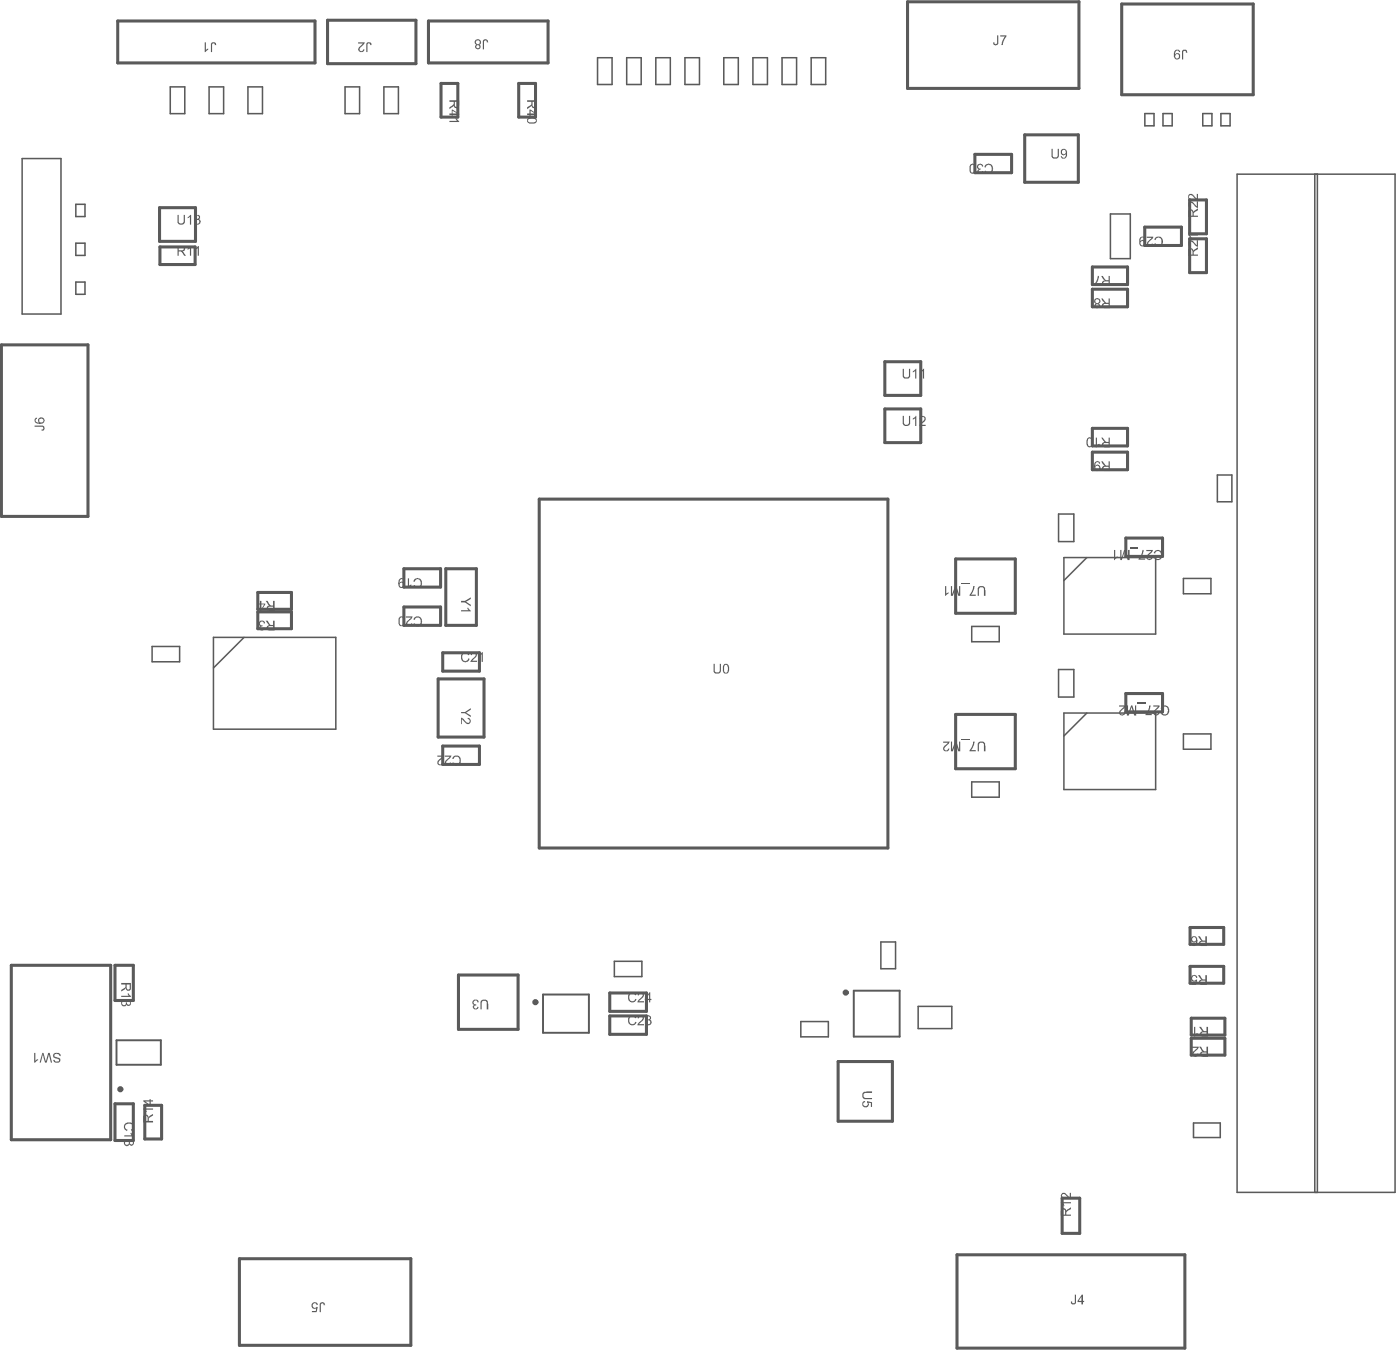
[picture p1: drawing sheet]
<svg xmlns="http://www.w3.org/2000/svg" width="304mm" height="294mm" viewBox="0 0 304 294" stroke-linecap="round" stroke-linejoin="round" font-family="sans-serif">
<g fill="none" stroke="#5a5a5a" stroke-width=".66">
<path d="M25.6 4.6h42.8v9.1h-42.8zM71.1 4.4h19.2v9.4h-19.2zM93.1 4.6h25.9v9.1h-25.9zM95.8 18.1h3.6v7.3h-3.6zM112.7 18.1h3.6v7.3h-3.6zM197.1 .4h37.3v18.8h-37.3zM243.6 .9h28.6v19.7h-28.6zM211.8 33.5h7.9v4h-7.9zM222.6 29.3h11.6v10.3h-11.6zM34.7 45.1h7.8v7.3h-7.8zM34.7 53.6h7.7v3.9h-7.7zM237.3 58h7.6v3.8h-7.6z"/>
<path d="M248.6 49.3h8v4h-8zM258.4 43.4h3.7v7.4h-3.7zM258.4 51.9h3.7v7.3h-3.7zM.3 74.9h18.8v37.3h-18.8zM192.2 78.6h7.8v7.3h-7.8zM237.3 62.8h7.6v3.8h-7.6zM192.2 88.8h7.8v7.3h-7.8zM237.3 93h7.6v3.9h-7.6zM237.3 98.2h7.6v3.8h-7.6zM117.1 108.4h75.8v75.8h-75.8zM244.5 116.9h8v4h-8zM56 128.7h7.3v3.6h-7.3z"/>
<path d="M56 132.9h7.3v3.7h-7.3zM87.7 123.5h8v4h-8zM87.7 131.8h8v4h-8zM96.8 123.5h6.7v12.3h-6.7zM207.6 121.4h12.9v11.8h-12.9zM95.2 147.5h9.9v12.6h-9.9zM96.2 141.8h7.9v4h-7.9zM207.6 155.2h12.9v11.8h-12.9zM244.5 150.6h8v4h-8zM96.2 162h7.9v4h-7.9zM2.5 209.7h21.5v37.8h-21.5zM25 209.7h4v7.6h-4z"/>
<path d="M99.6 211.8h12.9v11.8h-12.9zM132.4 215.7h8v4h-8zM258.5 201.4h7.3v3.7h-7.3zM258.5 209.9h7.3v3.6h-7.3zM25 239.7h4v8h-4zM132.4 220.7h8v3.9h-8zM182 230.6h11.8v12.9h-11.8zM258.7 221.1h7.4v3.7h-7.4zM258.7 225.5h7.4v3.7h-7.4zM31.5 240.1h3.6v7.3h-3.6zM52 273.4h37.2v18.8h-37.2zM207.9 272.5h49.5v20.3h-49.5z"/>
<path d="M230.7 260.2h3.8v7.7h-3.8z"/>
</g>
<g fill="none" stroke="#5a5a5a" stroke-width=".33">
<path d="M37 18.9h3.1v5.8h-3.1zM45.4 18.9h3.2v5.8h-3.2zM53.9 18.9h3.1v5.8h-3.1zM74.9 18.9h3.2v5.8h-3.2zM83.4 18.9h3.1v5.8h-3.1zM129.8 12.5h3.1v5.9h-3.1zM136.1 12.5h3.2v5.9h-3.2zM142.4 12.5h3.2v5.9h-3.2zM148.8 12.5h3.1v5.9h-3.1zM157.2 12.5h3.2v5.9h-3.2zM163.5 12.5h3.2v5.9h-3.2zM169.9 12.5h3.1v5.9h-3.1z"/>
<path d="M176.2 12.5h3.2v5.9h-3.2zM4.8 34.4h8.4v33.8h-8.4zM248.7 24.7h2v2.6h-2zM252.6 24.7h2v2.6h-2zM261.3 24.7h1.9v2.6h-1.9zM265.2 24.7h2v2.6h-2zM268.7 37.8h34.3v221.2h-34.3zM285.6 37.8v221.2M286.1 37.8v221.2M16.5 44.4h2v2.6h-2zM16.5 52.8h2v2.7h-2zM241.2 46.5h4.3v9.7h-4.3z"/>
<path d="M16.5 61.3h2v2.6h-2zM229.9 111.6h3.3v6h-3.3zM264.4 103.2h3.2v5.8h-3.2zM46.4 138.4h26.5v20h-26.5zM53 138.4l-6.6 6.7M211.1 136.1h5.9v3.3h-5.9zM231.1 121.1h19.9v16.6h-19.9zM236.1 121.1l-5 5M257.1 125.6h5.9v3.4h-5.9zM33 140.4h6v3.3h-6zM229.9 145.4h3.3v6h-3.3zM231.1 154.9h19.9v16.6h-19.9z"/>
<path d="M236.1 154.9l-5 5M257.1 159.4h5.9v3.3h-5.9zM211.1 169.8h5.9v3.3h-5.9zM133.4 208.8h6v3.3h-6zM191.3 204.6h3.2v5.8h-3.2zM199.4 218.6h7.3v4.8h-7.3zM173.9 221.9h6v3.3h-6zM259.2 243.9h5.9v3.2h-5.9z"/>
</g>
<path d="M117.9 216h10v8.3h-10zM185.4 215.2h10v9.9h-10zM25.3 225.9h9.6v5.4h-9.6z" fill="none" stroke="#5a5a5a" stroke-width=".42"/>
<g fill="#5a5a5a">
<path d="M38.6 46.7h.2v1.2a.56 .56 0 0 0 .6 .6 .56 .56 0 0 0 .5-.6v-1.2h.3v1.2a.81 .81 0 0 1-.8 .9 .81 .81 0 0 1-.8-.9z"/>
<path d="M40.8 47.1l.7-.4v2.1h-.2v-1.7l-.5 .3z"/>
<path d="M42.5 46.7a.61 .61 0 0 1 .8 .1 .61 .61 0 0 1 .1 .7l-.2 .1a.65 .65 0 0 1 .1 1.1 .65 .65 0 0 1-1-.3l-.1-.2h.2a.44 .44 0 0 0 .6 .4 .44 .44 0 0 0 .3-.6 .44 .44 0 0 0-.6-.2l.1-.3a.35 .35 0 0 0 .4-.3 .35 .35 0 0 0-.4-.4 .35 .35 0 0 0-.3 .5l-.3-.1z"/>
<path d="M257 10.8a.66 .66 0 0 1 .9 .6l-.3 .1a.32 .32 0 0 0-.3-.4 .32 .32 0 0 0-.3 .4v1.4h-.3v-1.8z"/>
<path d="M105 8.6a.68 .68 0 0 1 1.1 .6h-.4a.32 .32 0 0 0-.3-.4 .32 .32 0 0 0-.3 .4v1.5h-.2v-1.8z"/>
<path d="M97.6 26.3h1.6l-.3-.6h.2l.6 .8h-2.1z"/>
<path d="M155 144.2h.2v1.2a.56 .56 0 0 0 .5 .6 .56 .56 0 0 0 .6-.5v-1.3h.3v1.2a.81 .81 0 0 1-.7 .9 .81 .81 0 0 1-.9-.7z"/>
<path d="M258.4 43.8a1.08 1.08 0 0 1 1.1 .6l.5 .4v-1.1h.2v1.5a1.54 1.54 0 0 1-1.1-1h-.1a.41 .41 0 0 0-.7 0 .41 .41 0 0 0 .4 .6v.3a.71 .71 0 0 1-.6-.5 .71 .71 0 0 1 .3-.8z"/>
<path d="M258.3 42.2a1.09 1.09 0 0 1 1.3 .7l.4 .2v-1h.2v1.4l-.4-.1-.4-.4a.91 .91 0 0 0-1-.5l-.1 .5 .4 .2v.3a.73 .73 0 0 1-.6-.5 .73 .73 0 0 1 .2-.8z"/>
<path d="M258.4 52.3a1.08 1.08 0 0 1 1.1 .5l.5 .5v-1.1h.2v1.4a1.54 1.54 0 0 1-1.1-.9h-.1a.41 .41 0 0 0-.7 0 .41 .41 0 0 0 .4 .6v.2a.71 .71 0 0 1-.6-.5 .71 .71 0 0 1 .3-.7z"/>
<path d="M258.1 50.9h2.1v.3h-1.7l.4 .5h-.3l-.5-.5z"/>
<path d="M251.1 51.5l.6-.1a1.07 1.07 0 0 1 .9 1.4 1.07 1.07 0 0 1-1.5 .6l-.3-.4 .2-.2a.7 .7 0 0 0 1 .4 .7 .7 0 0 0 .3-.9 .63 .63 0 0 0-.6-.7 .63 .63 0 0 0-.7 .6l-.2-.1v-.2z"/>
<path d="M249.1 51.4h1.4l-.2 .5-.5 .4a.76 .76 0 0 0-.3 1h.3l.4-.4h.2a.68 .68 0 0 1-.6 .7 .68 .68 0 0 1-.7-.6 .68 .68 0 0 1 .5-.7l.6-.6h-1.1z"/>
<path d="M216.6 7.7h.2v1.4a.57 .57 0 0 1-.5 .8 .57 .57 0 0 1-.6-.7h.3a.31 .31 0 0 0 .3 .3 .31 .31 0 0 0 .3-.4z"/>
<path d="M217.3 7.7h1.3l-.1 .4-.6 .9-.1 .8h-.3l.1-.6 .7-1.3h-1z"/>
<path d="M27.3 243.9l.5-.1a.96 .96 0 0 1 1.2 .5 .96 .96 0 0 1-.5 1.3l-.1-.3a.7 .7 0 0 0 .3-.9 .7 .7 0 0 0-.9-.3 .69 .69 0 0 0-.6 .6 .69 .69 0 0 0 .5 .7l-.1 .3a1 1 0 0 1-.7-.9 1 1 0 0 1 .4-.9z"/>
<path d="M27 246.6h1.6l-.3-.5h.3l.5 .7h-2.1z"/>
<path d="M11.6 228.9l.7-.2a.89 .89 0 0 1 .9 .7h-.3a.66 .66 0 0 0-1.1-.3 .26 .26 0 0 0 0 .3 .26 .26 0 0 0 .3 .1l.1 .1a.89 .89 0 0 1 1 .7 .86 .86 0 0 1-.9 .5 .86 .86 0 0 1-.7-.6h.2a.65 .65 0 0 0 .9 .3h.1a.26 .26 0 0 0 .1-.3 .26 .26 0 0 0-.3-.2h-.1a.9 .9 0 0 1-1-.7z"/>
<path d="M9.2 228.7h.2l.6 1.8 .5-1.8h.3l.5 2.1h-.2l-.5-1.9-.5 1.9h-.3l-.5-1.9-.4 1.9h-.3z"/>
<path d="M7.4 228.7h.3v1.7l.6-.4v.3h-.2l-.4 .5h-.3z"/>
<path d="M31.1 240.8h2.1v.2h-1.6l.3 .4-.3 .1z"/>
<path d="M26.3 216.3h1.7l-.3-.5h.2l.5 .7h-2.1z"/>
<path d="M26.6 217.3l.3-.1v.3a.44 .44 0 0 0-.4 .5 .44 .44 0 0 0 .6 .3 .44 .44 0 0 0 .2-.6h.3a.37 .37 0 0 0 .2 .5 .37 .37 0 0 0 .5-.2 .37 .37 0 0 0-.4-.5v-.3a.62 .62 0 0 1 .5 .8 .62 .62 0 0 1-.8 .4l-.1-.2a.67 .67 0 0 1-1 .1 .67 .67 0 0 1 .1-1z"/>
<path d="M214.1 35.7a.96 .96 0 0 1 1.1 0 .96 .96 0 0 1 .5 .9v.2a.91 .91 0 0 1-.8 .9 .91 .91 0 0 1-1-.6h.2a.68 .68 0 0 0 .9 .4 .68 .68 0 0 0 .4-1 .64 .64 0 0 0-.5-.7 .64 .64 0 0 0-.8 .6l-.3-.1z"/>
<path d="M212.4 35.7a.72 .72 0 0 1 1.1 .3l-.2 .2a.44 .44 0 0 0-.5-.4 .44 .44 0 0 0-.4 .6 .44 .44 0 0 0 .6 .2v.2a.38 .38 0 0 0-.5 .3 .38 .38 0 0 0 .4 .4 .38 .38 0 0 0 .4-.4h.2a.62 .62 0 0 1-.7 .6 .62 .62 0 0 1-.4-.8l.2-.2a.57 .57 0 0 1-.4-.4 .57 .57 0 0 1 .2-.6z"/>
<path d="M228.4 32.3h.3v1.2a.56 .56 0 0 0 .4 .7 .56 .56 0 0 0 .6-.5v-1.4h.3v1.2a.81 .81 0 0 1-.7 1 .81 .81 0 0 1-.9-.7z"/>
<path d="M7.5 92.4h1.4a.57 .57 0 0 1 .8 .5 .57 .57 0 0 1-.7 .6v-.2a.31 .31 0 0 0 .4-.4 .31 .31 0 0 0-.5-.2h-1.4z"/>
<path d="M69.7 282.9a.55 .55 0 0 1 .6 0 .55 .55 0 0 1 .2 .5l.1 .1h-.3a.33 .33 0 0 0-.4-.4 .33 .33 0 0 0-.2 .5v1.4h-.3v-1.9z"/>
<path d="M68 282.9a.7 .7 0 0 1 1 .4l-.2 .2a.44 .44 0 0 0-.6-.4 .44 .44 0 0 0-.3 .5l.4 .5 .4-.1 .1-.2 .2 .1-.2 1.1h-1v-.3h.8l.1-.6a.68 .68 0 0 1-1-.2 .68 .68 0 0 1 .3-.9z"/>
<path d="M233.5 281.2h.2v1.4a.56 .56 0 0 1-.5 .7 .56 .56 0 0 1-.6-.6l.3-.1a.32 .32 0 0 0 .3 .5 .32 .32 0 0 0 .3-.5z"/>
<path d="M90.1 125.7a1.08 1.08 0 0 1 1.6 .7 1.08 1.08 0 0 1-1.2 1.3h-.2l-.4-.4v-.2l.2-.1a.68 .68 0 0 0 .9 .5 .68 .68 0 0 0 .4-1 .64 .64 0 0 0-.6-.7 .64 .64 0 0 0-.7 .6l-.3-.1z"/>
<path d="M88.6 125.6h.2v1.6l.6-.2v.2l-.6 .5h-.2z"/>
<path d="M100.2 130.5h.8l1.3-.8v.4l-1.1 .6 1.1 .7v.3l-1.3-.9h-.8z"/>
<path d="M100.2 132.5h1.6l-.4-.5h.4l.5 .8h-2.1z"/>
<path d="M90.2 134h.1a1.05 1.05 0 0 1 1.4 1.2 1.05 1.05 0 0 1-1.8 .5v-.3h.2a.72 .72 0 0 0 1 .3 .72 .72 0 0 0 .3-1 .64 .64 0 0 0-.6-.6 .64 .64 0 0 0-.7 .5h-.3z"/>
<path d="M88.2 133.9h1.4a1.54 1.54 0 0 1-.9 1.1v.1a.41 .41 0 0 0 0 .7 .41 .41 0 0 0 .6-.4h.2a.68 .68 0 0 1-.6 .7 .68 .68 0 0 1-.7-.6 .68 .68 0 0 1 .5-.8l.6-.6h-1.1z"/>
<path d="M100.6 141.7h.1a.82 .82 0 0 1 1.2 .5l-.2 .1a.68 .68 0 0 0-.9-.4 .68 .68 0 0 0-.4 .9 .64 .64 0 0 0 .5 .8 .64 .64 0 0 0 .8-.6l.3 .1a1.01 1.01 0 0 1-1.3 .6 1.01 1.01 0 0 1-.5-1.4z"/>
<path d="M102.5 141.7a.7 .7 0 0 1 1 .3 .7 .7 0 0 1-.4 1l-.6 .5h1.1v.3h-1.4l.1-.5 .6-.5a.55 .55 0 0 0 .2-.9h-.4l-.2 .4-.2-.1v-.2z"/>
<path d="M104 142.2l.9-.5v2.1h-.3v-1.6l-.4 .2h-.2z"/>
<path d="M100.2 154.7h.8l1.3-.9v.3l-1.1 .7 1.1 .6v.3l-1.3-.8h-.8z"/>
<path d="M100.2 155.8l.5 .3 .2 .4a.89 .89 0 0 0 1 .4l.1-.5-.4-.2v-.3a.66 .66 0 0 1 .6 1 .66 .66 0 0 1-1.1 0l-.8-.6v1h-.1z"/>
<path d="M98.6 164.2a1.05 1.05 0 0 1 1.3 .2 1.05 1.05 0 0 1 .1 1.3v.1a.9 .9 0 0 1-.9 .5 .9 .9 0 0 1-.8-.7h.2a.72 .72 0 0 0 1 .3 .72 .72 0 0 0 .3-.9 .64 .64 0 0 0-.6-.6 .64 .64 0 0 0-.7 .5l-.3-.2z"/>
<path d="M96.6 164.1h1.4v.3l-.7 .6a.64 .64 0 0 0-.4 .9h.1a.4 .4 0 0 0 .4 .1 .4 .4 0 0 0 .3-.4h.3a.66 .66 0 0 1-1.1 .5 .66 .66 0 0 1 .2-1.1l.6-.6h-1.1z"/>
<path d="M95 164.1h1.4v.3l-.5 .5a.72 .72 0 0 0-.4 1.1h.4l.2-.4h.3a.69 .69 0 0 1-.9 .6 .69 .69 0 0 1-.5-.8l1-1h-1z"/>
<path d="M252.5 153.3a1.04 1.04 0 0 1 1.5 1.2v.1a.96 .96 0 0 1-.9 .8 .96 .96 0 0 1-1-.6l.3-.1a.67 .67 0 0 0 .9 .4 .67 .67 0 0 0 .4-.8 .7 .7 0 0 0-.5-.8 .7 .7 0 0 0-.8 .5l-.3-.2z"/>
<path d="M250.5 153.2h1.4a1.09 1.09 0 0 1-.7 .9v.1a.47 .47 0 0 0-.4 .5 .47 .47 0 0 0 .4 .5l.3-.2 .1-.3h.3a.66 .66 0 0 1-1.1 .6 .66 .66 0 0 1 .1-1.2l.6-.6h-1z"/>
<path d="M249.7 153.2h.2l-.1 .7-.6 1.2h1v.2h-1.4v-.2l.3-.2 .4-.8z"/>
<path d="M247 152.6h1.7v.3h-1.7z"/>
<path d="M244.8 153.2h.2v1.9l.7-1.9h.2l.6 1.9v-1.9h.3v2.2h-.4l-.6-1.8-.6 1.8h-.4z"/>
<path d="M243.1 153.2h1.4l-.2 .6-.5 .3a.63 .63 0 0 0-.2 1.1h.3l.3-.5h.2a.66 .66 0 0 1-.9 .7 .66 .66 0 0 1-.1-1.2l.7-.7h-1z"/>
<path d="M212.6 161.2h.1a.86 .86 0 0 1 1-.1 .86 .86 0 0 1 .4 .9v1.2h-.4v-1.2a.56 .56 0 0 0-.5-.7 .56 .56 0 0 0-.6 .7v1.2h-.2v-1.7z"/>
<path d="M211.4 161.1h.3l-.1 .6-.7 1.2h1v.3h-1.3v-.3l.6-.8z"/>
<path d="M208.7 160.5h1.8v.1h-1.8z"/>
<path d="M206.5 161.1h.3v1.7l.7-1.7h.2l.6 1.7v-1.7h.3v2.1h-.5l-.5-1.8-.6 1.8h-.5z"/>
<path d="M204.9 161.1h1.4l-.2 .4-.4 .3a.94 .94 0 0 0-.5 1l.4 .2 .4-.4h.2a.69 .69 0 0 1-1.1 .4 .69 .69 0 0 1 .3-1.2l.5-.5h-1z"/>
<path d="M251 119.5a1.1 1.1 0 0 1 1.5 .8 1.1 1.1 0 0 1-.9 1.3h-.6l-.3-.5 .2-.1a.7 .7 0 0 0 .9 .3 .7 .7 0 0 0 .4-.9 .69 .69 0 0 0-.6-.7 .69 .69 0 0 0-.8 .5l-.2-.2z"/>
<path d="M249 119.4h1.4a1.1 1.1 0 0 1-.7 1 .65 .65 0 0 0-.2 1l.5-.1 .1-.3h.2a.66 .66 0 0 1-1 .5 .66 .66 0 0 1 .1-1.1l.6-.5v-.2h-1z"/>
<path d="M248.1 119.4h.3l-.1 .8-.3 .8-.4 .3h1.1v.3h-1.4l.7-1.2z"/>
<path d="M245.5 118.9h1.7v.2h-1.7z"/>
<path d="M243.3 119.4h.3v1.9l.6-1.9h.2l.6 1.9v-1.9h.4v2.2h-.5l-.6-1.8-.6 1.8h-.4z"/>
<path d="M242 119.4h.2v1.7l.5-.3v.3l-.4 .2-.1 .3h-.2z"/>
<path d="M212.6 127.4h.1a.86 .86 0 0 1 1-.1 .86 .86 0 0 1 .4 .9v1.2h-.4v-1.2a.56 .56 0 0 0-.5-.6 .56 .56 0 0 0-.6 .6v1.2h-.2v-1.7z"/>
<path d="M211.4 127.3h.3l-.1 .6-.7 1.3h1v.2h-1.3v-.2l.6-.9z"/>
<path d="M208.7 126.7h1.8v.2h-1.8z"/>
<path d="M206.5 127.3h.3v1.8l.7-1.8h.2l.6 1.8v-1.8h.3v2.1h-.5l-.5-1.8-.6 1.8h-.5z"/>
<path d="M205.3 127.3h.2v1.7l.5-.3v.2l-.6 .5h-.1z"/>
<path d="M46.1 9.2a.66 .66 0 0 1 .9 .6h-.3a.33 .33 0 0 0-.4-.4 .33 .33 0 0 0-.2 .5v1.4h-.3v-1.8z"/>
<path d="M44.5 9.2h.2v1.7l.5-.4v.3l-.6 .5h-.1z"/>
<path d="M79.8 9.2a.66 .66 0 0 1 .9 .6h-.3a.33 .33 0 0 0-.4-.4 .33 .33 0 0 0-.2 .5v1.4h-.2v-1.8z"/>
<path d="M77.8 9.2h1.4l-.1 .3-.5 .5a.77 .77 0 0 0-.5 1l.5 .1 .3-.4h.2a.67 .67 0 0 1-.7 .6 .67 .67 0 0 1-.6-.6 .67 .67 0 0 1 .6-.7l.5-.5h-1.1z"/>
<path d="M259.4 223h.2v1.6l.5-.2v.2l-.6 .5h-.1z"/>
<path d="M258.9 227.3h1.5l-.3 .6-.7 .6a.42 .42 0 0 0 0 .8 .42 .42 0 0 0 .6-.4h.3a.68 .68 0 0 1-.6 .6 .68 .68 0 0 1-.8-.6 .68 .68 0 0 1 .5-.7l.6-.6h-1.1z"/>
<path d="M56.5 134.8h.1a.63 .63 0 0 1 .9 .6h-.2a.41 .41 0 0 0-.5-.4 .41 .41 0 0 0-.3 .6 .41 .41 0 0 0 .5 .2v.2a.38 .38 0 0 0-.4 .3 .38 .38 0 0 0 .4 .5l.3-.5 .2 .1a.63 .63 0 0 1-.8 .6 .63 .63 0 0 1-.3-.9l.2-.1a.65 .65 0 0 1-.4-.6 .65 .65 0 0 1 .3-.6z"/>
<path d="M258.9 211.9a.65 .65 0 0 1 1.1 .2v.3h-.2a.43 .43 0 0 0-.5-.4 .43 .43 0 0 0-.4 .5 .44 .44 0 0 0 .3 .5 .44 .44 0 0 0 .6-.3l.2 .1-.2 1.1h-1v-.2h.8l.1-.6a.71 .71 0 0 1-.9-.3 .71 .71 0 0 1 .1-.9z"/>
<path d="M238.4 59.9h.3l-.1 .8-.7 1.1h1.1v.2h-1.4v-.2l.6-.8z"/>
<path d="M196.1 90.3h.2v1.3a.56 .56 0 0 0 .6 .7 .56 .56 0 0 0 .5-.7v-1.3h.3v1.3a.81 .81 0 0 1-.8 .9 .81 .81 0 0 1-.8-.9z"/>
<path d="M198.3 90.8l.7-.5v2.2h-.2v-1.7l-.5 .4z"/>
<path d="M200 90.4h.2a.64 .64 0 0 1 .8 .4 .64 .64 0 0 1-.3 .8l-.7 .7h1.1v.2h-1.4l.1-.4 .4-.4a.7 .7 0 0 0 .4-1.1h-.4l-.2 .4h-.3z"/>
<path d="M196.1 80.1h.2v1.2a.56 .56 0 0 0 .5 .7 .56 .56 0 0 0 .6-.5v-1.4h.3v1.2a.81 .81 0 0 1-.7 .9 .81 .81 0 0 1-.9-.7z"/>
<path d="M198.3 80.6l.7-.5v2.1h-.2v-1.7l-.4 .4z"/>
<path d="M200.5 80.1h.2v2.1h-.2v-1.7l-.5 .4v-.3l.5-.3z"/>
<path d="M238 95.1h.3v1.6l.6-.3v.3l-.5 .1-.2 .4h-.2z"/>
<path d="M40.8 53.9l.7-.5v2.1h-.2v-1.6l-.5 .4z"/>
<path d="M42.4 53.9l.8-.5v2.1h-.3v-1.6l-.5 .4z"/>
<path d="M230.4 261.1h2.2v.3h-1.7l.4 .5h-.4z"/>
<path d="M230.7 259.2a.91 .91 0 0 1 1.2 .5l.5 .4v-1h.2v1.3l-.4-.1-.4-.4a.94 .94 0 0 0-1-.5l-.1 .5 .4 .3v.2a.76 .76 0 0 1-.4-1.2z"/>
<path d="M187.6 237.1l1.8-.1v.4h-1.2a.56 .56 0 0 0-.6 .5 .56 .56 0 0 0 .6 .6h1.2v.2h-1.2a.84 .84 0 0 1-.9-.5 .84 .84 0 0 1 .3-1z"/>
<path d="M187.5 239.2h.4v.2a.45 .45 0 0 0-.3 .7 .45 .45 0 0 0 .7 0l.2-.1-.2-.8 1.1 .2v1h-.2v-.8l-.6-.1a.7 .7 0 0 1-.6 1 .7 .7 0 0 1-.7-.9z"/>
<path d="M136.8 220.7a.9 .9 0 0 1 1.4 .4l-.2 .1a.72 .72 0 0 0-1-.3 .72 .72 0 0 0-.3 .9 .64 .64 0 0 0 .6 .6 .64 .64 0 0 0 .7-.5l.3 .1a1 1 0 0 1-1.3 .6 1 1 0 0 1-.6-1.3z"/>
<path d="M138.7 220.7a.69 .69 0 0 1 1.1 .1 .69 .69 0 0 1-.4 1l-.6 .6h1.1v.3h-1.4l.4-.8a.98 .98 0 0 0 .7-1.1h-.6l-.2 .4h-.3z"/>
<path d="M140.5 220.6a.57 .57 0 0 1 .8 .1 .57 .57 0 0 1-.1 .8 .61 .61 0 0 1 .4 .6 .61 .61 0 0 1-.5 .6 .66 .66 0 0 1-1-.6h.3a.44 .44 0 0 0 .5 .4 .44 .44 0 0 0 .4-.6 .44 .44 0 0 0-.6-.2v-.3a.35 .35 0 0 0 .5-.2 .35 .35 0 0 0-.3-.5 .35 .35 0 0 0-.4 .4h-.4z"/>
<path d="M136.8 215.7a.9 .9 0 0 1 1.4 .4l-.2 .1a.7 .7 0 0 0-1-.3 .7 .7 0 0 0-.3 .9 .64 .64 0 0 0 .5 .7 .64 .64 0 0 0 .8-.5h.3a1 1 0 0 1-1.3 .6 1 1 0 0 1-.6-1.3z"/>
<path d="M138.7 215.7a.69 .69 0 0 1 1.1 .2 .69 .69 0 0 1-.4 1l-.6 .6h1.1v.2h-1.4l.4-.7a.98 .98 0 0 0 .7-1.1l-.6-.1-.2 .4h-.3z"/>
<path d="M104.6 217.2a.91 .91 0 0 1 1 0 .91 .91 0 0 1 .5 .8v1.2h-.4v-1.2a.56 .56 0 0 0-.5-.6 .56 .56 0 0 0-.6 .6v1.2h-.2v-1.7z"/>
<path d="M102.9 217.1a.68 .68 0 0 1 1 .6h-.2a.43 .43 0 0 0-.5-.4 .43 .43 0 0 0-.3 .6 .43 .43 0 0 0 .5 .2v.3a.26 .26 0 0 0-.3 0 .26 .26 0 0 0-.1 .2 .35 .35 0 0 0 .4 .5 .35 .35 0 0 0 .3-.5l.2 .1a.6 .6 0 0 1-.7 .6 .6 .6 0 0 1-.3-.9l.1-.1a.65 .65 0 0 1-.4-.6 .65 .65 0 0 1 .3-.6z"/>
<path d="M255.2 12.3a.5 .5 0 0 0 1 0 .5 .5 0 0 0-1 0zM255.4 10.8a.59 .59 0 0 1 .6 0 .59 .59 0 0 1 .3 .5h-.2a.38 .38 0 0 0-.4-.3 .38 .38 0 0 0-.4 .4l-.1 .4a.68 .68 0 0 1 1.2 .3 .68 .68 0 0 1-.8 .8 1.31 1.31 0 0 1-.5-1.8z"/>
<path d="M103.5 10.2a.3 .3 0 0 0 .6 0 .3 .3 0 0 0-.6 0zM103.3 9.2a.5 .5 0 0 0 1 0 .5 .5 0 0 0-1 0zM103.4 8.6a.69 .69 0 0 1 .7 0 .69 .69 0 0 1 .4 .7l-.1 .3-.3 .1a.58 .58 0 0 1-.1 1 .58 .58 0 0 1-.8-.6l.3-.4a.62 .62 0 0 1-.1-1.1z"/>
<path d="M115.7 22.1v.6a.36 .36 0 0 0 .3 .5 .36 .36 0 0 0 .4-.4v-.7zM114.5 21.8h2.1v1a.6 .6 0 0 1-.5 .7 .6 .6 0 0 1-.7-.6l-.1 .3-.8 .5v-.4l.9-.6v-.6h-.9z"/>
<path d="M115.3 24.1v.5h.9zM115 23.8h.3l1.3 .9v.3h-1.3v.2h-.3v-.2h-.5v-.4h.5z"/>
<path d="M114.8 25.8a.51 .51 0 0 0 0 .7 .51 .51 0 0 0 .7 .1 .56 .56 0 0 0 .9-.5 1.44 1.44 0 0 0-1.6-.3zM114.7 25.7l.4-.1a1.23 1.23 0 0 1 1.5 .5 .87 .87 0 0 1-1.3 .7 .72 .72 0 0 1-.7-.3 .72 .72 0 0 1 .1-.8z"/>
<path d="M98.8 22.1v.6a.36 .36 0 0 0 .3 .5 .36 .36 0 0 0 .4-.4v-.7zM97.6 21.8h2.1v1a.6 .6 0 0 1-.5 .8 .6 .6 0 0 1-.7-.7l-.1 .3-.8 .5v-.4l.9-.7v-.5h-.9z"/>
<path d="M98.3 24.1v.5h1zM98.1 23.8l1.6 .9v.3h-1.4v.2h-.2v-.2h-.5v-.4h.5z"/>
<path d="M157.4 144.4l-.1 .6a.73 .73 0 0 0 .5 1.1l.2-.1v-.4a.9 .9 0 0 0-.4-1.2zM157.3 144.3a.8 .8 0 0 1 .9 .1 .8 .8 0 0 1 .2 .9 .76 .76 0 0 1-.3 .8 .76 .76 0 0 1-.9 0l-.2-.3v-1.1z"/>
<path d="M258.4 45.8l-.1 .3v.7h.7l-.1-.8a.3 .3 0 0 0-.1-.3 .3 .3 0 0 0-.4 .1zM258.4 45.5a.56 .56 0 0 1 .6 0 .56 .56 0 0 1 .2 .6l1-.9v.5l-.9 .6v.5h.9v.3h-2.1v-1.3z"/>
<path d="M258.4 54.2l-.1 .3v.8h.7l-.1-.9a.3 .3 0 0 0-.1-.3 .3 .3 0 0 0-.4 .1zM258.4 53.9a.56 .56 0 0 1 .6 .1 .56 .56 0 0 1 .2 .5l1-.8v.4l-.9 .6v.6h.9v.2h-2.1v-1.3z"/>
<path d="M247.9 52.4a.48 .48 0 0 0-.1 .7 .48 .48 0 0 0 .7 .1 .5 .5 0 0 0 0-.6 .5 .5 0 0 0-.6-.2zM247.7 51.5a.73 .73 0 0 1 1.1 .4h-.2a.44 .44 0 0 0-.6-.3 .44 .44 0 0 0-.3 .6v.2a.65 .65 0 0 1 1 0 .65 .65 0 0 1-.2 1 .77 .77 0 0 1-.9-.1 .77 .77 0 0 1-.1-.9v-.5z"/>
<path d="M28.2 248.2a.35 .35 0 0 0 .7 0 .35 .35 0 0 0-.7 0zM27.2 248.2a.4 .4 0 0 0 .8 0 .4 .4 0 0 0-.8 0zM27.1 247.7a.63 .63 0 0 1 1 .1v.1a.56 .56 0 0 1 .8-.2 .56 .56 0 0 1 0 .9 .45 .45 0 0 1-.4 .3 .45 .45 0 0 1-.4-.4 .65 .65 0 0 1-1 .3 .65 .65 0 0 1 0-1z"/>
<path d="M31.6 242.4l-.2 .1v1h.7l-.1-.9a.26 .26 0 0 0-.1-.3 .26 .26 0 0 0-.3 .1zM31.4 242.1a.66 .66 0 0 1 .9 .6l.3-.4 .6-.4v.4l-.9 .6v.6h.9v.3h-2.1v-1.4z"/>
<path d="M31.6 239.2l.9 .7v-.7zM31.1 239h1.4v-.3h.2v.3h.5v.2h-.5v1h-.2l-1.4-1z"/>
<path d="M27.5 213.8v.6a.36 .36 0 0 0 .3 .5 .36 .36 0 0 0 .4-.4v-.7zM26.3 213.5h2.1v1a.56 .56 0 0 1-.5 .7 .56 .56 0 0 1-.6-.6l-.3 .4-.7 .3v-.3l1-.6v-.6h-1z"/>
<path d="M211.1 35.8l-.3 .3v.4a.7 .7 0 0 0 .5 1 .94 .94 0 0 0 .4-1.1l-.2-.5zM210.9 35.6a.77 .77 0 0 1 1 .9 .82 .82 0 0 1-.2 1 .82 .82 0 0 1-.9 .1l-.2-.7a1.32 1.32 0 0 1 .3-1.3z"/>
<path d="M230.8 32.6a.46 .46 0 0 0-.1 .7 .46 .46 0 0 0 .7 0 .47 .47 0 0 0 0-.6 .47 .47 0 0 0-.6-.1zM230.7 32.4a.92 .92 0 0 1 .9 .3 .92 .92 0 0 1 .2 1 .7 .7 0 0 1-.6 .7 .7 .7 0 0 1-.8-.4l.3-.1a.45 .45 0 0 0 .6 .3 .45 .45 0 0 0 .2-.6v-.2a.64 .64 0 0 1-.9 .2 .64 .64 0 0 1-.2-.8z"/>
<path d="M7.8 90.7h.2v.2a.47 .47 0 0 0-.2 .6 .47 .47 0 0 0 .6 .3h.1a.69 .69 0 0 1 .2-1.1 .69 .69 0 0 1 1 .5 .69 .69 0 0 1-.8 .8 .96 .96 0 0 1-1.4-.9zM8.5 91.4a.46 .46 0 0 0 .9 0 .46 .46 0 0 0-.9 0z"/>
<path d="M260.9 204.5l-.2 .2 .2 .5h.9v-.7zM260.2 203.4h.4l.6 .9h.6v-.9h.3v2.1h-1a.6 .6 0 0 1-.7-.6 .6 .6 0 0 1 .7-.6l-.4-.2z"/>
<path d="M259 203.4a.8 .8 0 0 1 1.1 .8v.2a.91 .91 0 0 1-1 1.1l-.4-.5h.2a.47 .47 0 0 0 .7 .2 .47 .47 0 0 0 .2-.7h.1a.7 .7 0 0 1-1.1-.1 .7 .7 0 0 1 .2-1zM258.9 204a.45 .45 0 0 0 .9 0 .45 .45 0 0 0-.9 0z"/>
<path d="M234.9 281.6l-.6 .9h.6zM235 281.2h.2v1.3h.3v.3h-.3v.5h-.3v-.5h-.8v-.3z"/>
<path d="M86.7 127.1a.5 .5 0 0 0 1 0 .5 .5 0 0 0-1 0zM86.9 125.6h.1a.55 .55 0 0 1 .6 0 .55 .55 0 0 1 .2 .5h-.2a.39 .39 0 0 0-.5-.3 .39 .39 0 0 0-.3 .5l-.1 .3a.69 .69 0 0 1 1.2 .1 .69 .69 0 0 1-.7 1 1 1 0 0 1-.6-1.3v-.4z"/>
<path d="M86.9 134.2l-.1 .5a.72 .72 0 0 0 .6 1.1 1.34 1.34 0 0 0-.2-1.7zM86.8 134a.75 .75 0 0 1 .9 0 .75 .75 0 0 1 .2 .8v.1a.91 .91 0 0 1-.6 1.1 .87 .87 0 0 1-.7-1.3v-.4z"/>
<path d="M261.1 224.2l-.1 .2 .1 .5h1v-.7zM260.5 223h.4l.7 1h.5v-1h.3v2.1h-1a.6 .6 0 0 1-.7-.5 .6 .6 0 0 1 .6-.6l-.3-.2z"/>
<path d="M261.1 228.6l-.1 .2a.26 .26 0 0 0-.1 .3 .26 .26 0 0 0 .3 .1l.9 .1v-.7zM260.5 227.3h.4l.2 .6 .5 .4h.5v-1h.3v2.2h-1a.6 .6 0 0 1-.8-.5 .6 .6 0 0 1 .7-.7l-.3-.1z"/>
<path d="M58.4 136l-.2 .2 .2 .5h.9v-.7zM57.7 134.8h.4l.6 .9h.6v-.9h.4v2.1h-1.1a.6 .6 0 0 1-.7-.5 .6 .6 0 0 1 .7-.7l-.4-.1z"/>
<path d="M58.4 131.8l-.2 .1a.26 .26 0 0 0 0 .3 .26 .26 0 0 0 .3 .2h.8v-.6zM57.7 130.5h.4l.3 .6 .4 .4h.5v-1h.4v2.2h-1.1a.6 .6 0 0 1-.7-.5 .6 .6 0 0 1 .7-.7l-.4-.1z"/>
<path d="M56.8 131.3v1l.6-1zM56.4 130.5h.4v.6h.8l-.9 1.6h-.3v-1.4h-.2v-.2h.2z"/>
<path d="M260.9 213l-.2 .2 .2 .5h.9v-.7zM260.2 211.8h.4l.6 .9h.6v-.9h.3v2.1h-1a.6 .6 0 0 1-.7-.5 .6 .6 0 0 1 .7-.7l-.4-.1z"/>
<path d="M239.9 61.1v.1a.32 .32 0 0 0-.2 .4 .32 .32 0 0 0 .4 .2h.7v-.7zM239.2 59.9h.3l.7 1h.6v-1h.3v2.1h-1.1a.56 .56 0 0 1-.6-.5 .56 .56 0 0 1 .6-.6z"/>
<path d="M239.8 66a.4 .4 0 0 0-.1 .5 .4 .4 0 0 0 .4 .2h.7v-.7zM239.2 64.8h.3l.7 1h.6v-1h.3v2.1h-1.1a.59 .59 0 0 1-.6-.5 .59 .59 0 0 1 .6-.6l-.5-.4z"/>
<path d="M238 66.4a.33 .33 0 0 0 .6 0 .33 .33 0 0 0-.6 0zM237.9 65.4a.43 .43 0 0 0 .8 0 .43 .43 0 0 0-.8 0zM237.9 64.8a.67 .67 0 0 1 1 .2 .67 .67 0 0 1-.2 .9h-.1a.55 .55 0 0 1 .2 .8 .55 .55 0 0 1-.8 .2 .49 .49 0 0 1-.3-.5 .49 .49 0 0 1 .3-.5 .59 .59 0 0 1-.4-.5 .59 .59 0 0 1 .3-.6z"/>
<path d="M239.8 101.5a.35 .35 0 0 0-.1 .4 .35 .35 0 0 0 .4 .2h.7v-.7zM239.2 100.2h.3l.7 .9h.6v-.9h.3v2.1h-1.1a.59 .59 0 0 1-.6-.5 .59 .59 0 0 1 .6-.7l-.3-.1z"/>
<path d="M237.8 101.7a.5 .5 0 0 0 1 0 .5 .5 0 0 0-1 0zM237.9 100.3a.61 .61 0 0 1 .7-.1 .61 .61 0 0 1 .3 .5h-.2a.39 .39 0 0 0-.5-.3 .39 .39 0 0 0-.3 .5l-.1 .3a.7 .7 0 0 1 1.1 0 .7 .7 0 0 1-.1 1 .86 .86 0 0 1-.9-.1 .86 .86 0 0 1-.3-.9l.1-.6z"/>
<path d="M239.8 96.2a.4 .4 0 0 0-.1 .5 .4 .4 0 0 0 .4 .2h.7v-.7zM239.2 95.1h.3l.8 .9h.5v-.9h.3v2.1h-1.1a.59 .59 0 0 1-.6-.6 .59 .59 0 0 1 .6-.6z"/>
<path d="M236.5 95.2v.1a1.23 1.23 0 0 0 .1 1.6 .53 .53 0 0 0 .5-.8 .66 .66 0 0 0-.6-.9zM236.3 95.1a.83 .83 0 0 1 .9 .2 .83 .83 0 0 1 .1 .9 .7 .7 0 0 1-.6 1 .7 .7 0 0 1-.7-.9 1.32 1.32 0 0 1 .3-1.2z"/>
<path d="M38.8 53.7v.7h.6a.36 .36 0 0 0 .5-.3 .36 .36 0 0 0-.4-.4zM38.6 53.4h.9a.6 .6 0 0 1 .7 .6 .6 .6 0 0 1-.6 .6l.3 .2 .5 .7h-.4l-.7-.9h-.5v.9h-.2z"/>
<path d="M230.8 262.7l-.1 .3v.8h.7v-.9zM230.7 262.5a.63 .63 0 0 1 .9 .5l.2-.3 .8-.5v.4l-.6 .3-.4 .4v.5h1v.3h-2.2v-1.1z"/>
<path d="M141 215.9l-.7 1.1h.7zM141.1 215.5h.1v1.5h.3v.2h-.3v.5h-.2v-.5h-.9v-.2z"/>
</g>
<g fill="none" stroke="#5a5a5a" stroke-width=".66">
<circle cx="116.3" cy="217.7" r=".33"/>
<circle cx="183.7" cy="215.6" r=".33"/>
<circle cx="26.1" cy="236.6" r=".33"/>
</g>
</svg>
